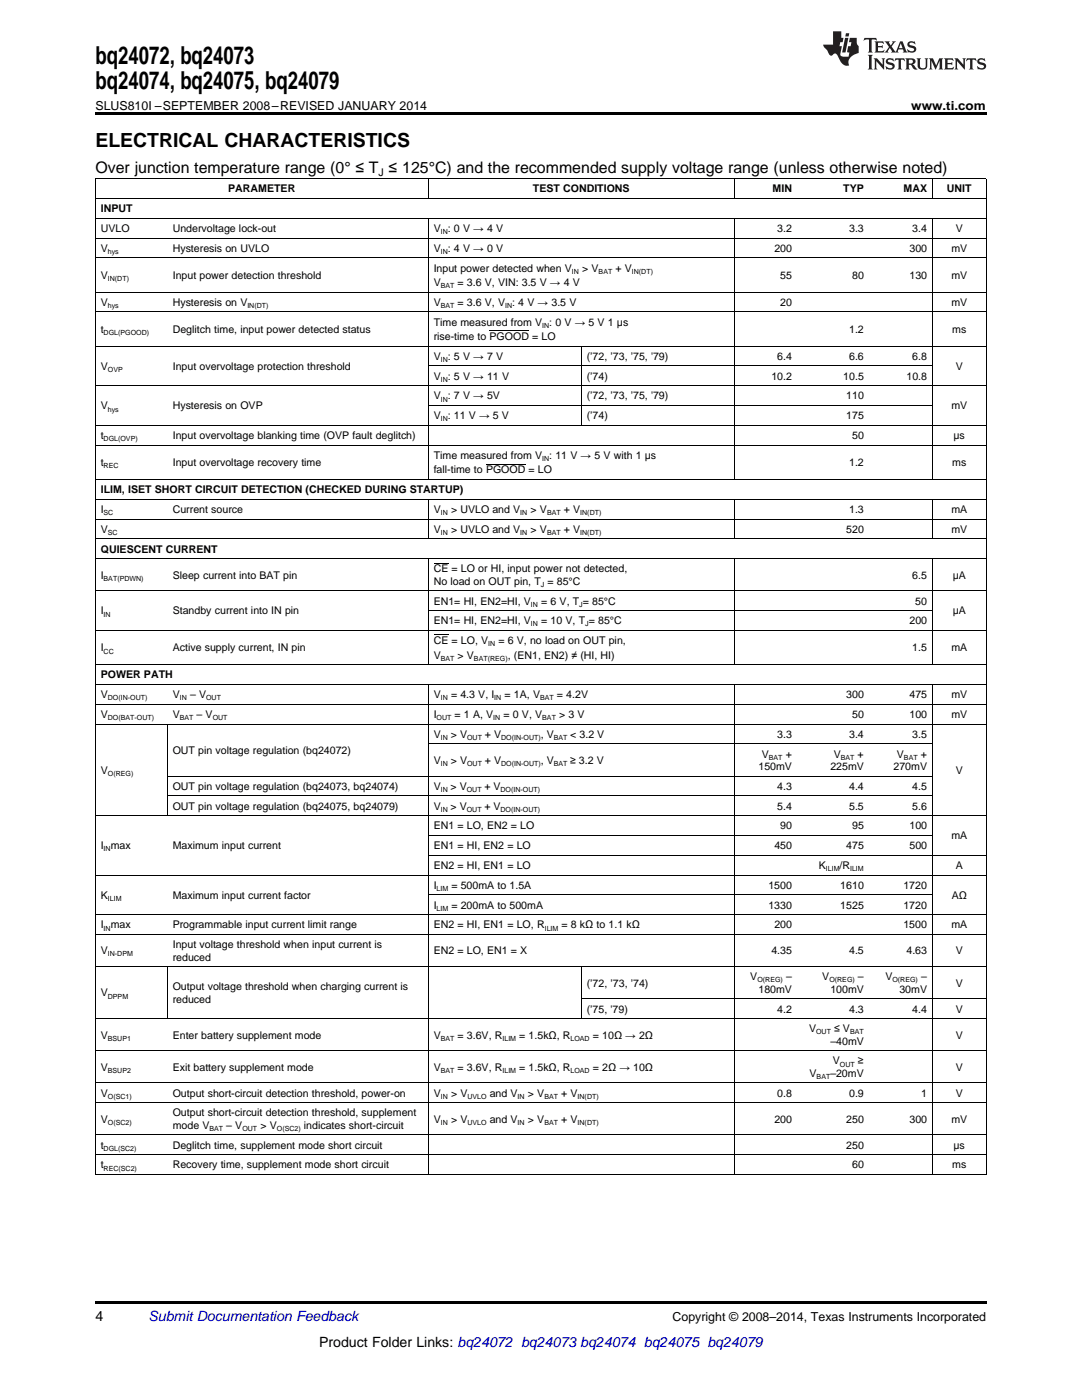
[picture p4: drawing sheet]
<svg xmlns="http://www.w3.org/2000/svg" width="216mm" height="279mm" viewBox="0 0 216 279" stroke-linecap="round" stroke-linejoin="round" font-family="sans-serif">
<defs><g id="words">
<g font-size="4.9">
<text x="19" y="12.8">bq24072, bq24073</text>
<text x="19" y="17.8">bq24074, bq24075, bq24079</text>
</g>
<text font-size="3.9" x="19" y="29.3">ELECTRICAL CHARACTERISTICS</text>
<text font-size="3.2" x="19" y="34.4">Over junction temperature range (0° ≤ T ≤ 125°C) and the recommended supply voltage range (unless otherwise noted)</text>
<g font-size="2.8">
<text x="19" y="263.6">4</text>
<text x="63.7" y="268.9">Product Folder Links: bq24072 bq24073 bq24074 bq24075 bq24079</text>
</g>
<text font-size="2.8" fill="#0000c8" x="29.6" y="263.6">Submit Documentation Feedback</text>
<g font-size="2.5">
<text x="19" y="21.9">SLUS810I –SEPTEMBER 2008–REVISED JANUARY 2014</text>
<text x="181.8" y="21.9">www.ti.com</text>
<text x="134.2" y="263.6">Copyright © 2008–2014, Texas Instruments Incorporated</text>
</g>
<g font-size="2.1">
<text x="75.5" y="35.1">J</text>
<text x="45.5" y="38.4">PARAMETER</text>
<text x="106.3" y="38.4">TEST CONDITIONS</text>
<text x="154.2" y="38.4">MIN</text>
<text x="168.3" y="38.4">TYP</text>
<text x="180.3" y="38.4">MAX</text>
<text x="188.9" y="38.4">UNIT</text>
<text x="20.1" y="42.3">INPUT</text>
<text x="20.1" y="46.3">UVLO</text>
<text x="34.5" y="46.3">Undervoltage lock-out</text>
<text x="86.5" y="46.3">V : 0 V → 4 V</text>
<text x="155.1" y="46.3">3.2</text>
<text x="169.4" y="46.3">3.3</text>
<text x="182" y="46.3">3.4</text>
<text x="190.7" y="46.3">V</text>
<text x="20.1" y="50.2">V</text>
<text x="34.5" y="50.2">Hysteresis on UVLO</text>
<text x="86.5" y="50.2">V : 4 V → 0 V</text>
<text x="154.5" y="50.2">200</text>
<text x="181.5" y="50.2">300</text>
<text x="189.8" y="50.2">mV</text>
<text x="20.1" y="55.6">V</text>
<text x="34.5" y="55.6">Input power detection threshold</text>
<text x="86.5" y="54.2">Input power detected when V</text>
<text x="86.5" y="57.1">V</text>
<text x="91.3" y="57.1">= 3.6 V, VIN: 3.5 V → 4 V</text>
<text x="116.2" y="54.2">&gt; V</text>
<text x="122.8" y="54.2">+ V</text>
<text x="155.7" y="55.6">55</text>
<text x="170" y="55.6">80</text>
<text x="181.5" y="55.6">130</text>
<text x="189.8" y="55.6">mV</text>
<text x="20.1" y="61">V</text>
<text x="34.5" y="61">Hysteresis on V</text>
<text x="86.5" y="61">V</text>
<text x="86.5" y="65">Time measured from V : 0 V → 5 V 1 μs</text>
<text x="91.3" y="61">= 3.6 V, V : 4 V → 3.5 V</text>
<text x="155.7" y="61">20</text>
<text x="189.8" y="61">mV</text>
<text x="20.1" y="66.4">t</text>
<text x="34.5" y="66.4">Deglitch time, input power detected status</text>
<text x="86.5" y="67.9">rise-time to PGOOD = LO</text>
<text x="86.5" y="71.8">V : 5 V → 7 V</text>
<text x="117.1" y="71.8">(’72, ’73, ’75, '79)</text>
<text x="155.1" y="71.8">6.4</text>
<text x="169.4" y="66.4">1.2</text>
<text x="169.4" y="71.8">6.6</text>
<text x="182" y="71.8">6.8</text>
<text x="190" y="66.4">ms</text>
<text x="20.1" y="73.8">V</text>
<text x="34.5" y="73.8">Input overvoltage protection threshold</text>
<text x="86.5" y="75.8">V : 5 V → 11 V</text>
<text x="117.1" y="75.8">(’74)</text>
<text x="153.9" y="75.8">10.2</text>
<text x="168.3" y="75.8">10.5</text>
<text x="180.9" y="75.8">10.8</text>
<text x="190.7" y="73.8">V</text>
<text x="20.1" y="81.7">V</text>
<text x="34.5" y="81.7">Hysteresis on OVP</text>
<text x="86.5" y="79.7">V : 7 V → 5V</text>
<text x="86.5" y="83.7">V : 11 V → 5 V</text>
<text x="117.1" y="79.7">(’72, ’73, ’75, '79)</text>
<text x="117.1" y="83.7">(’74)</text>
<text x="168.9" y="79.7">110</text>
<text x="168.9" y="83.7">175</text>
<text x="189.8" y="81.7">mV</text>
<text x="20.1" y="87.6">t</text>
<text x="34.5" y="87.6">Input overvoltage blanking time (OVP fault deglitch)</text>
<text x="170" y="87.6">50</text>
<text x="190.3" y="87.6">μs</text>
<text x="20.1" y="93">t</text>
<text x="34.5" y="93">Input overvoltage recovery time</text>
<text x="86.5" y="91.6">Time measured from V : 11 V → 5 V with 1 μs</text>
<text x="86.5" y="94.5">fall-time to PGOOD = LO</text>
<text x="169.4" y="93">1.2</text>
<text x="190" y="93">ms</text>
<text x="20.1" y="98.4">ILIM, ISET SHORT CIRCUIT DETECTION (CHECKED DURING STARTUP)</text>
<text x="20.1" y="102.4">I</text>
<text x="20.1" y="106.3">V</text>
<text x="34.5" y="102.4">Current source</text>
<text x="86.5" y="102.4">V</text>
<text x="86.5" y="106.3">V</text>
<text x="90" y="102.4">&gt; UVLO and V</text>
<text x="90" y="106.3">&gt; UVLO and V</text>
<text x="105.9" y="102.4">&gt; V</text>
<text x="105.9" y="106.3">&gt; V</text>
<text x="112.5" y="102.4">+ V</text>
<text x="112.5" y="106.3">+ V</text>
<text x="168.9" y="106.3">520</text>
<text x="169.4" y="102.4">1.3</text>
<text x="189.8" y="102.4">mA</text>
<text x="189.8" y="106.3">mV</text>
<text x="20.1" y="110.3">QUIESCENT CURRENT</text>
<text x="20.1" y="115.5">I</text>
<text x="34.5" y="115.5">Sleep current into BAT pin</text>
<text x="86.5" y="114.2">CE = LO or HI, input power not detected,</text>
<text x="86.5" y="116.7">No load on OUT pin, T = 85°C</text>
<text x="182" y="115.5">6.5</text>
<text x="190.1" y="115.5">μA</text>
<text x="20.1" y="122.6">I</text>
<text x="34.5" y="122.6">Standby current into IN pin</text>
<text x="86.5" y="120.7">EN1= HI, EN2=HI, V</text>
<text x="86.5" y="124.6">EN1= HI, EN2=HI, V</text>
<text x="108" y="120.7">= 6 V, T = 85°C</text>
<text x="108" y="124.6">= 10 V, T = 85°C</text>
<text x="181.5" y="124.6">200</text>
<text x="182.6" y="120.7">50</text>
<text x="190.1" y="122.6">μA</text>
<text x="20.1" y="130">I</text>
<text x="34.5" y="130">Active supply current, IN pin</text>
<text x="86.5" y="128.6">CE = LO, V</text>
<text x="86.5" y="131.4">V</text>
<text x="91.3" y="131.4">&gt; V</text>
<text x="99.4" y="128.6">= 6 V, no load on OUT pin,</text>
<text x="101.3" y="131.4">, (EN1, EN2) ≠ (HI, HI)</text>
<text x="182" y="130">1.5</text>
<text x="189.8" y="130">mA</text>
<text x="20.1" y="135.4">POWER PATH</text>
<text x="20.1" y="139.3">V</text>
<text x="20.1" y="143.3">V</text>
<text x="34.5" y="139.3">V</text>
<text x="34.5" y="143.3">V</text>
<text x="37.9" y="139.3">– V</text>
<text x="39.2" y="143.3">– V</text>
<text x="86.5" y="139.3">V</text>
<text x="86.5" y="143.3">I</text>
<text x="90" y="139.3">= 4.3 V, I</text>
<text x="90.7" y="143.3">= 1 A, V</text>
<text x="100.5" y="143.3">= 0 V, V</text>
<text x="100.7" y="139.3">= 1A, V</text>
<text x="111.1" y="139.3">= 4.2V</text>
<text x="111.6" y="143.3">&gt; 3 V</text>
<text x="168.9" y="139.3">300</text>
<text x="170" y="143.3">50</text>
<text x="181.5" y="139.3">475</text>
<text x="181.5" y="143.3">100</text>
<text x="189.8" y="139.3">mV</text>
<text x="189.8" y="143.3">mV</text>
<text x="86.5" y="147.2">V</text>
<text x="90" y="147.2">&gt; V</text>
<text x="96.8" y="147.2">+ V</text>
<text x="107.9" y="147.2">, V</text>
<text x="113.8" y="147.2">&lt; 3.2 V</text>
<text x="155.1" y="147.2">3.3</text>
<text x="169.4" y="147.2">3.4</text>
<text x="182" y="147.2">3.5</text>
<text x="20.1" y="154.4">V</text>
<text x="34.5" y="150.5">OUT pin voltage regulation (bq24072)</text>
<text x="86.5" y="152.4">V</text>
<text x="90" y="152.4">&gt; V</text>
<text x="96.8" y="152.4">+ V</text>
<text x="107.9" y="152.4">, V</text>
<text x="113.8" y="152.4">≥ 3.2 V</text>
<text x="151.3" y="153.7">150mV</text>
<text x="152" y="151.2">V</text>
<text x="156.8" y="151.2">+</text>
<text x="165.7" y="153.7">225mV</text>
<text x="166.4" y="151.2">V</text>
<text x="171.1" y="151.2">+</text>
<text x="178.3" y="153.7">270mV</text>
<text x="179" y="151.2">V</text>
<text x="183.7" y="151.2">+</text>
<text x="190.7" y="154.4">V</text>
<text x="34.5" y="157.6">OUT pin voltage regulation (bq24073, bq24074)</text>
<text x="34.5" y="161.6">OUT pin voltage regulation (bq24075, bq24079)</text>
<text x="86.5" y="157.6">V</text>
<text x="86.5" y="161.6">V</text>
<text x="89.9" y="157.6">&gt; V</text>
<text x="89.9" y="161.6">&gt; V</text>
<text x="96.7" y="157.6">+ V</text>
<text x="96.7" y="161.6">+ V</text>
<text x="155.1" y="157.6">4.3</text>
<text x="155.1" y="161.6">5.4</text>
<text x="169.4" y="157.6">4.4</text>
<text x="169.4" y="161.6">5.5</text>
<text x="182" y="157.6">4.5</text>
<text x="182" y="161.6">5.6</text>
<text x="86.5" y="165.5">EN1 = LO, EN2 = LO</text>
<text x="155.7" y="165.5">90</text>
<text x="170" y="165.5">95</text>
<text x="181.5" y="165.5">100</text>
<text x="189.8" y="167.5">mA</text>
<text x="20.1" y="169.5">I max</text>
<text x="34.5" y="169.5">Maximum input current</text>
<text x="86.5" y="169.5">EN1 = HI, EN2 = LO</text>
<text x="86.5" y="173.4">EN2 = HI, EN1 = LO</text>
<text x="154.5" y="169.5">450</text>
<text x="163.4" y="173.4">K</text>
<text x="167.5" y="173.4">/R</text>
<text x="168.9" y="169.5">475</text>
<text x="181.5" y="169.5">500</text>
<text x="190.7" y="173.4">A</text>
<text x="20.1" y="179.4">K</text>
<text x="34.5" y="179.4">Maximum input current factor</text>
<text x="86.5" y="177.4">I</text>
<text x="90.1" y="177.4">= 500mA to 1.5A</text>
<text x="153.3" y="177.4">1500</text>
<text x="167.7" y="177.4">1610</text>
<text x="180.3" y="177.4">1720</text>
<text x="189.9" y="179.4">AΩ</text>
<text x="20.1" y="185.3">I max</text>
<text x="34.5" y="185.3">Programmable input current limit range</text>
<text x="86.5" y="181.3">I</text>
<text x="86.5" y="185.3">EN2 = HI, EN1 = LO, R</text>
<text x="90.1" y="181.3">= 200mA to 500mA</text>
<text x="112" y="185.3">= 8 kΩ to 1.1 kΩ</text>
<text x="153.3" y="181.3">1330</text>
<text x="154.5" y="185.3">200</text>
<text x="167.7" y="181.3">1525</text>
<text x="180.3" y="181.3">1720</text>
<text x="180.3" y="185.3">1500</text>
<text x="189.8" y="185.3">mA</text>
<text x="20.1" y="190.5">V</text>
<text x="34.5" y="189.2">Input voltage threshold when input current is</text>
<text x="34.5" y="191.7">reduced</text>
<text x="86.5" y="190.5">EN2 = LO, EN1 = X</text>
<text x="153.9" y="190.5">4.35</text>
<text x="169.4" y="190.5">4.5</text>
<text x="180.9" y="190.5">4.63</text>
<text x="190.7" y="190.5">V</text>
<text x="34.5" y="197.6">Output voltage threshold when charging current is</text>
<text x="117.1" y="196.9">(’72, ’73, ’74)</text>
<text x="149.7" y="195.7">V</text>
<text x="156.8" y="195.7">–</text>
<text x="164.1" y="195.7">V</text>
<text x="171.2" y="195.7">–</text>
<text x="176.7" y="195.7">V</text>
<text x="183.8" y="195.7">–</text>
<text x="190.7" y="196.9">V</text>
<text x="20.1" y="198.9">V</text>
<text x="34.5" y="200.1">reduced</text>
<text x="117.1" y="202.1">(’75, '79)</text>
<text x="151.3" y="198.1">180mV</text>
<text x="155.1" y="202.1">4.2</text>
<text x="165.7" y="198.1">100mV</text>
<text x="169.4" y="202.1">4.3</text>
<text x="179.5" y="198.1">30mV</text>
<text x="182" y="202.1">4.4</text>
<text x="190.7" y="202.1">V</text>
<text x="20.1" y="207.3">V</text>
<text x="34.5" y="207.3">Enter battery supplement mode</text>
<text x="86.5" y="207.3">V</text>
<text x="91.3" y="207.3">= 3.6V, R</text>
<text x="103.6" y="207.3">= 1.5kΩ, R</text>
<text x="118.3" y="207.3">= 10Ω → 2Ω</text>
<text x="161.4" y="206">V</text>
<text x="165.7" y="208.5">–40mV</text>
<text x="166.4" y="206">≤ V</text>
<text x="190.7" y="207.3">V</text>
<text x="20.1" y="213.7">V</text>
<text x="34.5" y="213.7">Exit battery supplement mode</text>
<text x="86.5" y="213.7">V</text>
<text x="91.3" y="213.7">= 3.6V, R</text>
<text x="103.6" y="213.7">= 1.5kΩ, R</text>
<text x="118.3" y="213.7">= 2Ω → 10Ω</text>
<text x="161.5" y="214.9">V</text>
<text x="165.7" y="214.9">–20mV</text>
<text x="166.2" y="212.4">V</text>
<text x="171.2" y="212.4">≥</text>
<text x="190.7" y="213.7">V</text>
<text x="20.1" y="218.9">V</text>
<text x="34.5" y="218.9">Output short-circuit detection threshold, power-on</text>
<text x="86.5" y="218.9">V</text>
<text x="90" y="218.9">&gt; V</text>
<text x="97.7" y="218.9">and V</text>
<text x="105.3" y="218.9">&gt; V</text>
<text x="112" y="218.9">+ V</text>
<text x="155.1" y="218.9">0.8</text>
<text x="169.4" y="218.9">0.9</text>
<text x="183.8" y="218.9">1</text>
<text x="190.7" y="218.9">V</text>
<text x="20.1" y="224">V</text>
<text x="34.5" y="222.8">Output short-circuit detection threshold, supplement</text>
<text x="34.5" y="225.3">mode V</text>
<text x="45.2" y="225.3">– V</text>
<text x="52" y="225.3">&gt; V</text>
<text x="60.6" y="225.3">indicates short-circuit</text>
<text x="86.5" y="224">V</text>
<text x="90" y="224">&gt; V</text>
<text x="97.7" y="224">and V</text>
<text x="105.3" y="224">&gt; V</text>
<text x="112" y="224">+ V</text>
<text x="154.5" y="224">200</text>
<text x="168.9" y="224">250</text>
<text x="181.5" y="224">300</text>
<text x="189.8" y="224">mV</text>
<text x="20.1" y="229.2">t</text>
<text x="20.1" y="233.2">t</text>
<text x="34.5" y="229.2">Deglitch time, supplement mode short circuit</text>
<text x="34.5" y="233.2">Recovery time, supplement mode short circuit</text>
<text x="168.9" y="229.2">250</text>
<text x="170" y="233.2">60</text>
<text x="190" y="233.2">ms</text>
<text x="190.3" y="229.2">μs</text>
</g>
<g font-size="1.4">
<text x="87.9" y="46.7">IN</text>
<text x="21.5" y="50.7">hys</text>
<text x="87.9" y="50.7">IN</text>
<text x="21.5" y="56.1">IN(DT)</text>
<text x="87.9" y="57.5">BAT</text>
<text x="114.1" y="54.6">IN</text>
<text x="119.5" y="54.6">BAT</text>
<text x="126.1" y="54.6">IN(DT)</text>
<text x="21.5" y="61.5">hys</text>
<text x="49.4" y="61.5">IN(DT)</text>
<text x="87.9" y="61.5">BAT</text>
<text x="100.8" y="61.5">IN</text>
<text x="108.2" y="65.4">IN</text>
<text x="20.7" y="66.9">DGL(PGOOD)</text>
<text x="21.5" y="74.2">OVP</text>
<text x="87.9" y="72.2">IN</text>
<text x="87.9" y="76.2">IN</text>
<text x="21.5" y="82.1">hys</text>
<text x="87.9" y="80.2">IN</text>
<text x="20.7" y="88.1">DGL(OVP)</text>
<text x="87.9" y="84.1">IN</text>
<text x="20.7" y="93.5">REC</text>
<text x="108.2" y="92">IN</text>
<text x="20.7" y="102.8">SC</text>
<text x="21.5" y="106.8">SC</text>
<text x="87.9" y="102.8">IN</text>
<text x="87.9" y="106.8">IN</text>
<text x="103.8" y="102.8">IN</text>
<text x="103.8" y="106.8">IN</text>
<text x="109.2" y="102.8">BAT</text>
<text x="109.2" y="106.8">BAT</text>
<text x="115.8" y="102.8">IN(DT)</text>
<text x="115.8" y="106.8">IN(DT)</text>
<text x="20.7" y="115.9">BAT(PDWN)</text>
<text x="107.9" y="117.1">J</text>
<text x="20.7" y="123">IN</text>
<text x="105.9" y="121.1">IN</text>
<text x="105.9" y="125">IN</text>
<text x="115.6" y="121.1">J</text>
<text x="116.8" y="125">J</text>
<text x="20.7" y="130.4">CC</text>
<text x="87.9" y="131.9">BAT</text>
<text x="94.6" y="131.9">BAT(REG)</text>
<text x="97.4" y="129">IN</text>
<text x="21.5" y="139.8">DO(IN-OUT)</text>
<text x="21.5" y="143.7">DO(BAT-OUT)</text>
<text x="35.9" y="139.8">IN</text>
<text x="35.9" y="143.7">BAT</text>
<text x="41.1" y="139.8">OUT</text>
<text x="42.4" y="143.7">OUT</text>
<text x="87.1" y="143.7">OUT</text>
<text x="87.9" y="139.8">IN</text>
<text x="98.4" y="143.7">IN</text>
<text x="98.6" y="139.8">IN</text>
<text x="107.8" y="139.8">BAT</text>
<text x="108.2" y="143.7">BAT</text>
<text x="87.9" y="147.7">IN</text>
<text x="93.2" y="147.7">OUT</text>
<text x="100" y="147.7">DO(IN-OUT)</text>
<text x="110.5" y="147.7">BAT</text>
<text x="21.5" y="154.8">O(REG)</text>
<text x="87.9" y="152.9">IN</text>
<text x="93.2" y="152.9">OUT</text>
<text x="100" y="152.9">DO(IN-OUT)</text>
<text x="110.5" y="152.9">BAT</text>
<text x="153.4" y="151.6">BAT</text>
<text x="167.8" y="151.6">BAT</text>
<text x="180.4" y="151.6">BAT</text>
<text x="87.9" y="158">IN</text>
<text x="87.9" y="162">IN</text>
<text x="93.1" y="158">OUT</text>
<text x="93.1" y="162">OUT</text>
<text x="99.9" y="158">DO(IN-OUT)</text>
<text x="99.9" y="162">DO(IN-OUT)</text>
<text x="20.7" y="169.9">IN</text>
<text x="164.8" y="173.8">ILIM</text>
<text x="169.6" y="173.8">ILIM</text>
<text x="21.5" y="179.8">ILIM</text>
<text x="87.1" y="177.8">LIM</text>
<text x="20.7" y="185.7">IN</text>
<text x="87.1" y="181.8">LIM</text>
<text x="108.7" y="185.7">ILIM</text>
<text x="21.5" y="190.9">IN-DPM</text>
<text x="151.1" y="196.1">O(REG)</text>
<text x="165.5" y="196.1">O(REG)</text>
<text x="178.1" y="196.1">O(REG)</text>
<text x="21.5" y="199.3">DPPM</text>
<text x="21.5" y="207.7">BSUP1</text>
<text x="87.9" y="207.7">BAT</text>
<text x="100.3" y="207.7">ILIM</text>
<text x="113.8" y="207.7">LOAD</text>
<text x="162.8" y="206.4">OUT</text>
<text x="169.6" y="206.4">BAT</text>
<text x="21.5" y="214.1">BSUP2</text>
<text x="87.9" y="214.1">BAT</text>
<text x="100.3" y="214.1">ILIM</text>
<text x="113.8" y="214.1">LOAD</text>
<text x="162.9" y="215.3">BAT</text>
<text x="167.6" y="212.9">OUT</text>
<text x="21.5" y="219.3">O(SC1)</text>
<text x="87.9" y="219.3">IN</text>
<text x="93.3" y="219.3">UVLO</text>
<text x="103.3" y="219.3">IN</text>
<text x="108.6" y="219.3">BAT</text>
<text x="115.3" y="219.3">IN(DT)</text>
<text x="21.5" y="224.5">O(SC2)</text>
<text x="41.8" y="225.7">BAT</text>
<text x="48.4" y="225.7">OUT</text>
<text x="55.2" y="225.7">O(SC2)</text>
<text x="87.9" y="224.5">IN</text>
<text x="93.3" y="224.5">UVLO</text>
<text x="103.3" y="224.5">IN</text>
<text x="108.6" y="224.5">BAT</text>
<text x="115.3" y="224.5">IN(DT)</text>
<text x="20.7" y="229.7">DGL(SC2)</text>
<text x="20.7" y="233.6">REC(SC2)</text>
</g>
</g></defs>
<path d="M19 22.5h177.8v.5h-177.8zM19 259.7h177.8v.5h-177.8z" fill="#000"/>
<g fill="none" stroke="#000" stroke-width=".2">
<path d="M19 39.6h177.8M19 35.6h177.8M19.1 35.7v198.8M85.4 35.7v4M146.5 35.7v4M186 35.7v4M196.8 35.7v198.8M19 58.3h177.8M19 51.5h177.8M19 47.5h177.8M19 43.6h177.8M85.4 43.6v52.1"/>
<path d="M146.5 43.6v52.1M186 43.6v52.1M19 77h177.8M19 69.1h177.8M19 62.2h177.8M85.5 73h100.6M116 69.1v15.8M19 99.6h177.8M19 95.7h177.8M19 88.8h177.8M19 84.9h177.8M85.4 99.7v7.9"/>
<path d="M85.5 80.9h100.6M146.5 99.7v7.9M186 99.7v7.9M19 117.9h177.8M19 111.5h177.8M19 107.5h177.8M19 103.6h177.8M85.4 111.5v21.2M146.5 111.5v21.2M186 111.5v21.2M19 136.6h177.8M19 132.7h177.8"/>
<path d="M19 125.8h177.8M85.4 136.7v97.8M85.5 121.9h100.6M146.5 136.7v97.8M186 136.7v97.8M19 144.5h177.8M19 140.6h177.8M33.4 144.6v18.2M33.4 158.8h152.7M33.4 154.9h152.7M85.5 148.5h100.6M19 174.6h177.8"/>
<path d="M19 162.8h177.8M85.5 178.6h100.6M85.5 170.7h111.3M85.5 166.7h100.6M19 192.9h177.8M19 186.5h177.8M19 182.5h177.8M33.4 193v10.3M116 193v10.3M116 199.3h80.8M19 216.1h177.8M19 209.7h177.8"/>
<path d="M19 203.3h177.8M19 234.4h177.8M19 230.5h177.8M19 226.5h177.8M19 220.1h177.8"/>
</g>
<g fill="#231f20">
<path d="M172.5 7.6l-.1 .5 .4-.2h.6v.1v2.1l-.2 .4h.9l-.2-.4v-2.1l.1-.1h.5l.5 .2-.2-.5zM174.5 8.3l.2 .3v1.5l-.2 .4h1.8l.2-.6a1.04 1.04 0 0 1-1.3 .2v-.7h.6l.3 .2v-.6l-.3 .2h-.6v-.6l.8-.1 .4 .3-.2-.5zM176.5 8.3l.9 1.1-.9 1.1h.8l-.2-.2 .4-.7 .5 .7-.2 .2h1.5l-.2-.2 .2-.4h.9l.1 .4-.2 .2h1l-.3-.3-.7-1.9h-.5l-.9 2-.8-1 .9-1h-.8l.1 .3-.4 .5-.3-.6 .1-.2zM179.7 8.6l.4 1h-.7zM181.3 8.4a.63 .63 0 0 0-.2 .7 .63 .63 0 0 0 .6 .4l.6 .2 .1 .2a.75 .75 0 0 1-.7 .4 .75 .75 0 0 1-.6-.5l.1 .7 .1-.1a1.11 1.11 0 0 0 1.5-.6 1.13 1.13 0 0 0-1.2-.8l-.1-.4a1.04 1.04 0 0 1 1.2 .2l-.2-.5-.2 .1-.4-.2zM173.2 10.9l.2 .4v2.2l-.2 .4h1l-.3-.4v-2.2l.3-.4zM174.3 11.6l.3 .4v1.5l-.3 .4h.8l-.2-.4v-1.3l1.5 1.7v-1.9l.2-.4h-.7l.2 .4v.9l-1.1-1.3zM177 11.8a.62 .62 0 0 0-.2 .7 .62 .62 0 0 0 .6 .4l.6 .1 .1 .3a.76 .76 0 0 1-.7 .3 .76 .76 0 0 1-.7-.4l.2 .7 .1-.1a1.11 1.11 0 0 0 1.5-.6 1.13 1.13 0 0 0-1.2-.8l-.1-.4a1.04 1.04 0 0 1 1.2 .2l-.2-.6-.2 .1-.5-.1zM178.7 11.6l-.2 .6a.61 .61 0 0 1 .8-.3v1.6l-.2 .4h.9l-.2-.4v-1.6a.63 .63 0 0 1 .7 .3l-.1-.6zM180.6 11.6l.3 .4v1.5l-.3 .4h1l-.2-.2-.1-.8 .6 .2a.76 .76 0 0 0 1.2 .7l-1-1a.58 .58 0 0 0 .6-.5 .58 .58 0 0 0-.5-.6zM181.4 11.9h.1a.45 .45 0 0 1 .5 .1 .45 .45 0 0 1 .1 .5l-.8 .2zM182.9 11.6l.2 .2a2.17 2.17 0 0 0 .3 1.9 .99 .99 0 0 0 1.6-.6v-1.1l.2-.4h-.7l.2 .2a1.92 1.92 0 0 1-.2 1.8 .6 .6 0 0 1-.9-.5v-1.1l.2-.4zM185.4 11.6l.2 .4v1.5l-.2 .4h.7l-.2-.4v-1.4l.8 1.8 .8-1.8v1.4l-.2 .4h.9l-.2-.4v-1.5l.2-.4h-.8l-.6 1.5-.6-1.5zM188.4 11.6l.2 .4v1.5l-.2 .4h1.8l.1-.6a1.04 1.04 0 0 1-1.2 .1v-.6h.5l.4 .2v-.6l-.4 .2h-.5v-.7h.8l.3 .3-.1-.6zM190.5 11.6l.2 .4v1.5l-.2 .4h.7l-.2-.4v-1.3l1.5 1.7v-1.9l.2-.4h-.7l.2 .4v.9l-1.1-1.3zM192.9 11.6l-.1 .6a.61 .61 0 0 1 .7-.3l.1 1.6-.3 .4h1l-.3-.4 .1-1.6a.63 .63 0 0 1 .7 .3l-.1-.6zM195.2 11.8a.62 .62 0 0 0-.2 .7 .62 .62 0 0 0 .6 .4l.6 .1 .1 .3a.76 .76 0 0 1-.7 .3 .76 .76 0 0 1-.6-.4l.1 .7 .1-.1a1.11 1.11 0 0 0 1.6-.6 1.13 1.13 0 0 0-1.3-.8l-.1-.4a1.04 1.04 0 0 1 1.2 .2l-.1-.6-.2 .1-.5-.1z"/>
<path d="M166.2 6.3v2.6h-1.9v.4l.8 .9a.91 .91 0 0 0 1 .8 .56 .56 0 0 1 .5-.3 .56 .56 0 0 1 .5 .3l.4 .8a1.53 1.53 0 0 0 1.9 1.2 1.54 1.54 0 0 1 1-2.1l.9-.3v-1.4a1.52 1.52 0 0 1-.4-1.6h-1.3l-.2 .8h.5l-.2 .8h-.5l-.1 1v.2l.4 .1-.2 .8a1.93 1.93 0 0 1-1.6-.3l.3-1.8h-.5l.2-.8h.4l.2-.8h-.4v-1.3zM168.6 7.6l-.6 2.9h.7l.6-2.9zM168.8 6.6l-.1 .7h.6l.2-.7z"/>
</g>
<path d="M97.7 66h7.9M97 92.6h7.8M86.5 112.4h3M86.5 126.7h3" fill="none" stroke="#000" stroke-width=".2"/>
<use href="#words"/>
</svg>
